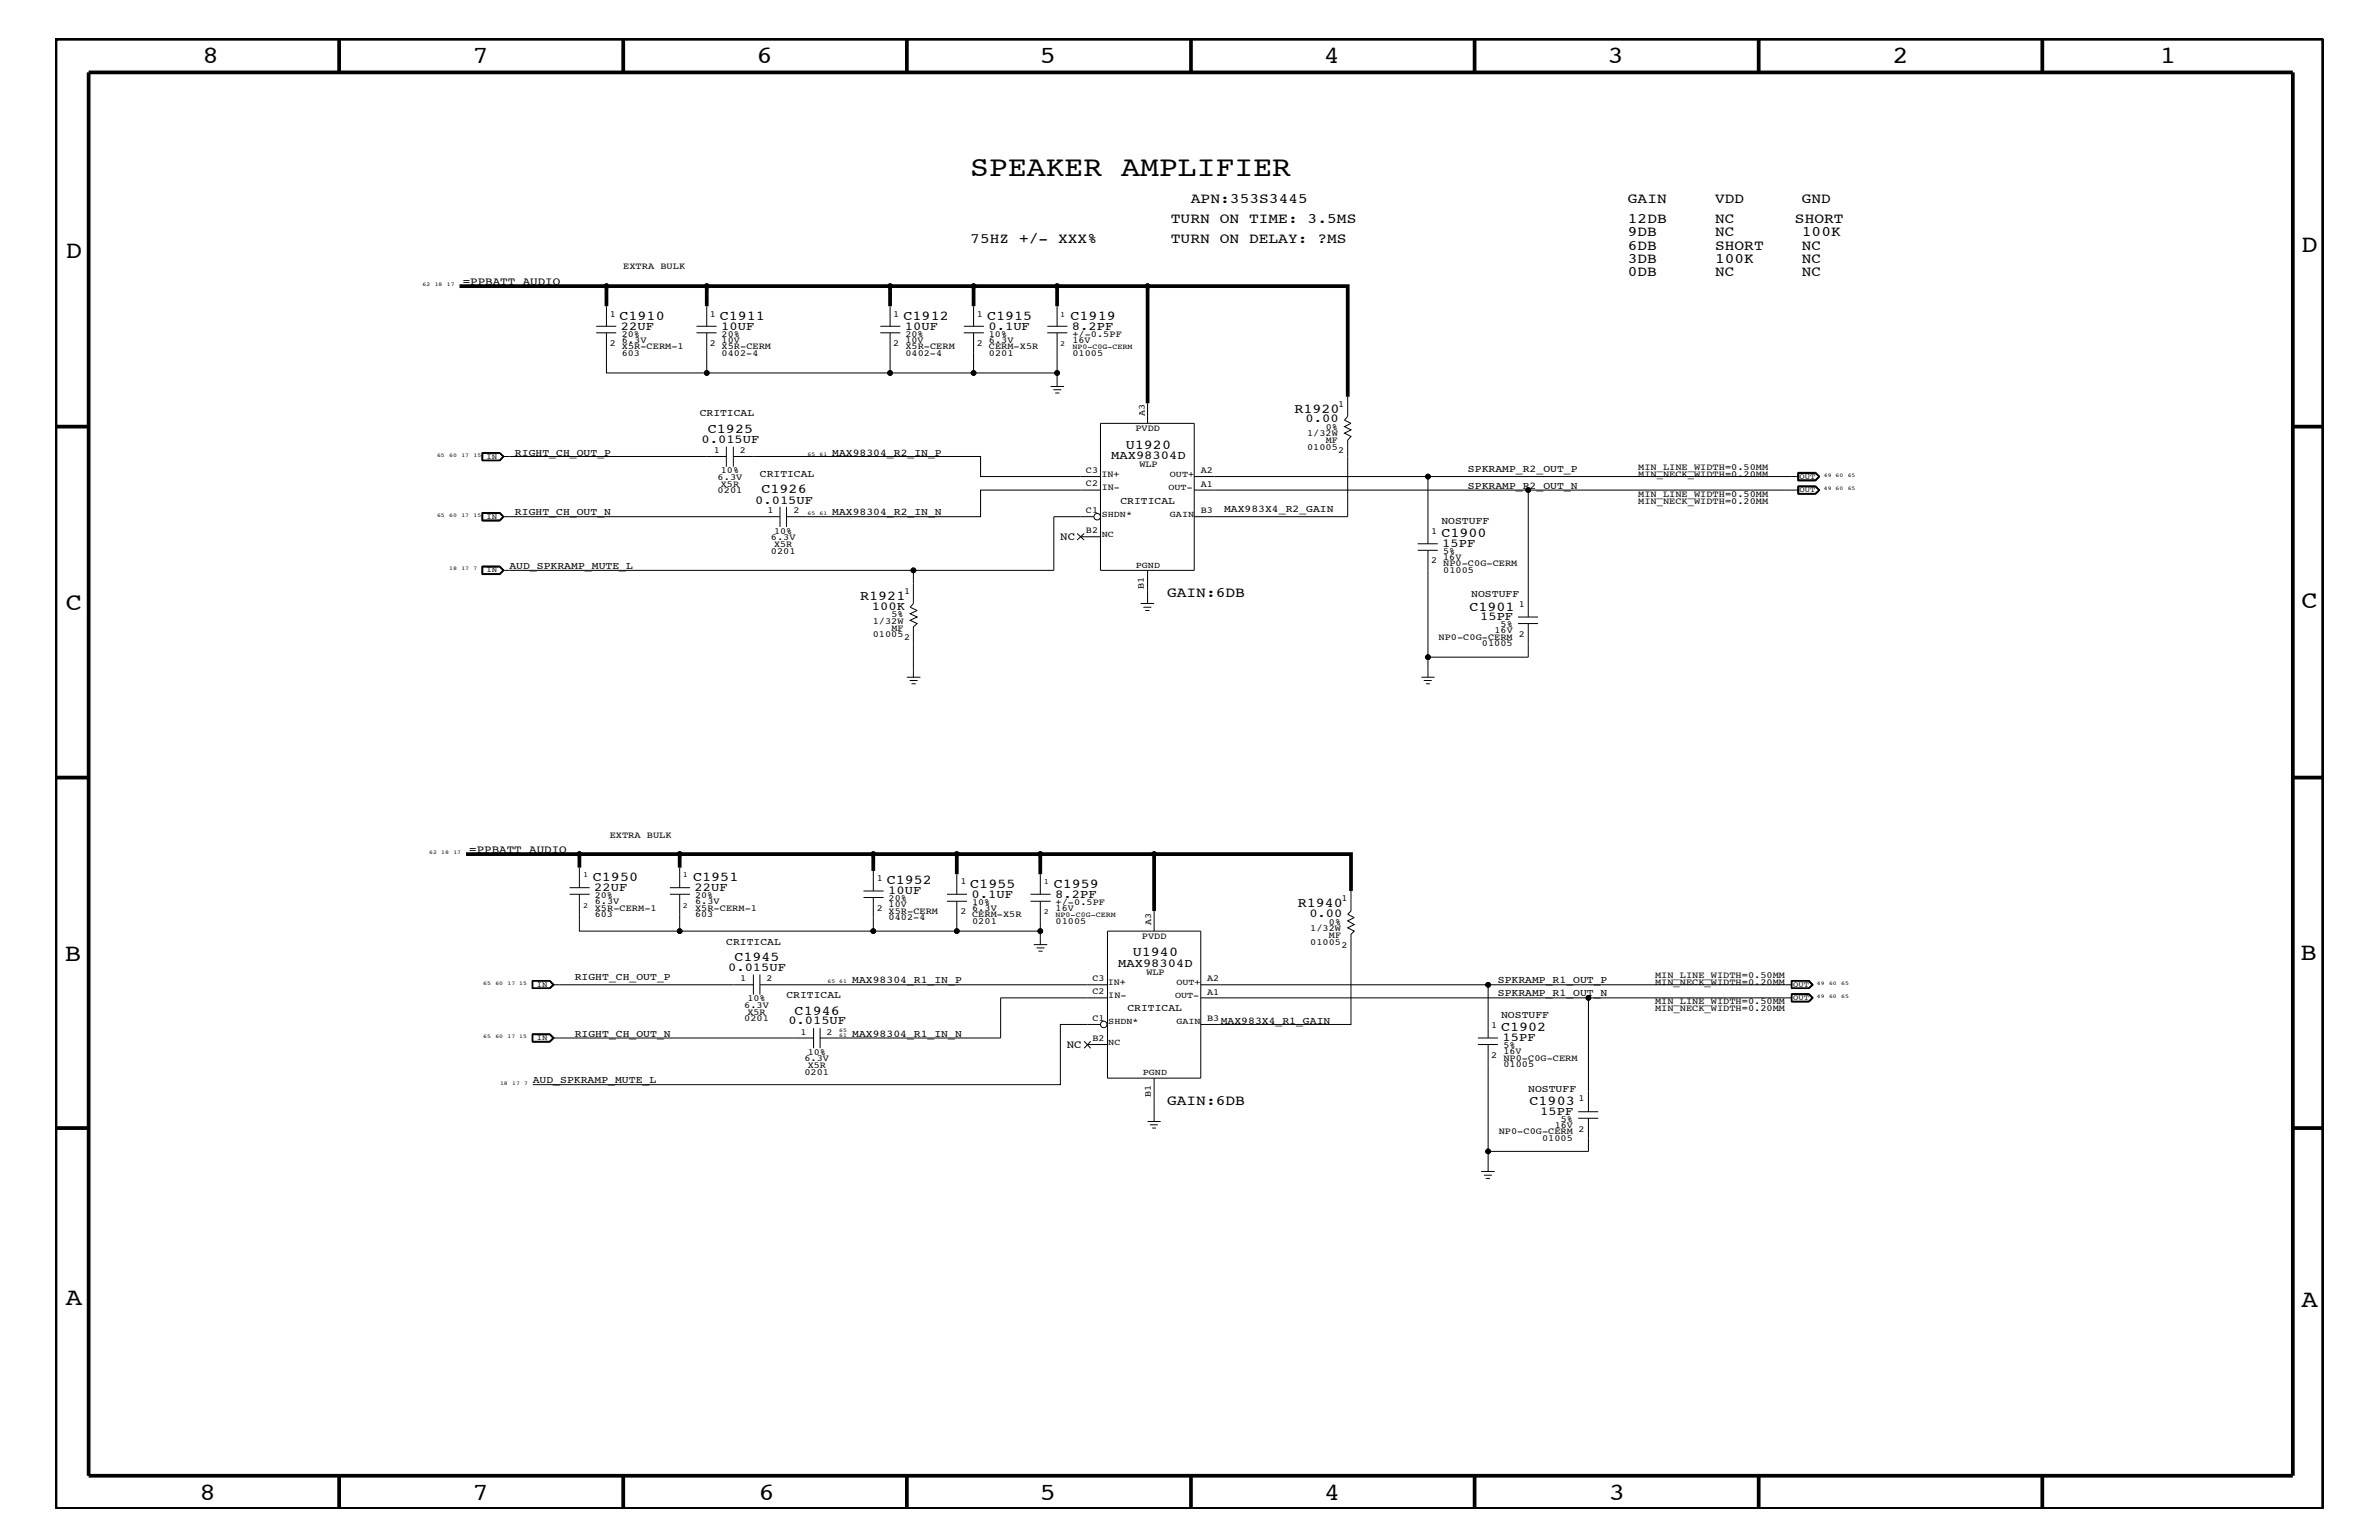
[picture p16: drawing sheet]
<svg xmlns="http://www.w3.org/2000/svg" width="432mm" height="279mm" viewBox="0 0 432 279" stroke-linecap="round" stroke-linejoin="round" font-family="sans-serif">
<defs><g id="words">
<text font-size="5.2" x="176.1" y="31.9">SPEAKER AMPLIFIER</text>
<g font-size="4.5">
<text x="36.7" y="11.5">8</text>
<text x="85.8" y="11.5">7</text>
<text x="137.3" y="11.5">6</text>
<text x="188.7" y="11.5">5</text>
<text x="240.3" y="11.5">4</text>
<text x="291.8" y="11.5">3</text>
<text x="343.5" y="11.5">2</text>
<text x="392" y="11.5">1</text>
<text x="11.9" y="46.8">D</text>
<text x="417.8" y="45.7">D</text>
<text x="11.9" y="110.6">C</text>
<text x="417.7" y="110.4">C</text>
<text x="11.8" y="174.3">B</text>
<text x="417.6" y="174.2">B</text>
<text x="11.9" y="236.7">A</text>
<text x="417.7" y="237.1">A</text>
<text x="36.2" y="272.1">8</text>
<text x="85.8" y="272.1">7</text>
<text x="137.7" y="272.1">6</text>
<text x="188.7" y="272.1">5</text>
<text x="240.4" y="272.1">4</text>
<text x="292" y="272.1">3</text>
</g>
<g font-size="2.6">
<text x="212.5" y="40.4">TURN ON TIME: 3.5MS</text>
<text x="216.2" y="36.8">APN:353S3445</text>
<text x="295.5" y="36.8">GAIN</text>
<text x="295.5" y="40.4">12DB</text>
<text x="311.3" y="36.8">VDD</text>
<text x="311.3" y="40.4">NC</text>
<text x="325.8" y="40.4">SHORT</text>
<text x="327.1" y="36.8">GND</text>
<text x="176.1" y="44.1">75HZ +/- XXX%</text>
<text x="212.5" y="44.1">TURN ON DELAY: ?MS</text>
<text x="295.5" y="47.7">3DB</text>
<text x="295.5" y="42.9">9DB</text>
<text x="295.5" y="45.3">6DB</text>
<text x="311.3" y="42.9">NC</text>
<text x="311.3" y="45.3">SHORT</text>
<text x="311.3" y="47.7">100K</text>
<text x="327.1" y="47.7">NC</text>
<text x="327.1" y="45.3">NC</text>
<text x="327.1" y="42.9">100K</text>
<text x="295.5" y="50.1">0DB</text>
<text x="311.3" y="50.2">NC</text>
<text x="327.1" y="50.1">NC</text>
<text x="211.8" y="108.3">GAIN:6DB</text>
<text x="211.8" y="200.4">GAIN:6DB</text>
</g>
<g font-size="2.5">
<text x="112.4" y="58">C1910</text>
<text x="130.6" y="58">C1911</text>
<text x="164" y="58">C1912</text>
<text x="179.2" y="58">C1915</text>
<text x="194.3" y="58">C1919</text>
<text x="234.9" y="74.9">R1920</text>
<text x="128.5" y="78.6">C1925</text>
<text x="204.3" y="81.4">U1920</text>
<text x="138.2" y="89.5">C1926</text>
<text x="261.6" y="97.4">C1900</text>
<text x="156.1" y="108.8">R1921</text>
<text x="266.7" y="110.8">C1901</text>
<text x="107.6" y="159.9">C1950</text>
<text x="125.8" y="159.9">C1951</text>
<text x="161" y="160.5">C1952</text>
<text x="176.1" y="161.1">C1955</text>
<text x="191.3" y="161.1">C1959</text>
<text x="235.5" y="164.5">R1940</text>
<text x="205.6" y="173.5">U1940</text>
<text x="133.3" y="174.4">C1945</text>
<text x="144.2" y="184.1">C1946</text>
<text x="272.5" y="187.1">C1902</text>
<text x="277.6" y="200.4">C1903</text>
</g>
<g font-size="2.2">
<text x="112.7" y="59.8">22UF</text>
<text x="130.9" y="59.8">10UF</text>
<text x="164.3" y="59.8">10UF</text>
<text x="179.4" y="59.8">0.1UF</text>
<text x="194.6" y="59.8">8.2PF</text>
<text x="237" y="76.7">0.00</text>
<text x="127.3" y="80.5">0.015UF</text>
<text x="201.7" y="83.3">MAX98304D</text>
<text x="137.1" y="91.4">0.015UF</text>
<text x="261.8" y="99.3">15PF</text>
<text x="158.2" y="110.6">100K</text>
<text x="268.6" y="112.6">15PF</text>
<text x="107.9" y="161.7">22UF</text>
<text x="126.1" y="161.7">22UF</text>
<text x="161.2" y="162.2">10UF</text>
<text x="176.4" y="162.8">0.1UF</text>
<text x="191.5" y="162.8">8.2PF</text>
<text x="237.7" y="166.4">0.00</text>
<text x="132.2" y="176.2">0.015UF</text>
<text x="202.9" y="175.5">MAX98304D</text>
<text x="143.1" y="185.9">0.015UF</text>
<text x="272.7" y="188.9">15PF</text>
<text x="279.6" y="202.3">15PF</text>
</g>
<g font-size="2">
<text x="84" y="51.7">=PPBATT_AUDIO</text>
<text x="192.4" y="98">NC</text>
<text x="85.2" y="154.7">=PPBATT_AUDIO</text>
<text x="193.6" y="190.2">NC</text>
</g>
<g font-size="1.9">
<text x="127" y="75.6">CRITICAL</text>
<text x="93.5" y="82.7">RIGHT_CH_OUT_P</text>
<text x="151" y="82.7">MAX98304_R2_IN_P</text>
<text x="137.9" y="86.5">CRITICAL</text>
<text x="266.4" y="85.6">SPKRAMP_R2_OUT_P</text>
<text x="266.4" y="88.7">SPKRAMP_R2_OUT_N</text>
<text x="93.5" y="93.5">RIGHT_CH_OUT_N</text>
<text x="151" y="93.5">MAX98304_R2_IN_N</text>
<text x="203.4" y="91.4">CRITICAL</text>
<text x="222.2" y="92.9">MAX983X4_R2_GAIN</text>
<text x="261.6" y="95">NOSTUFF</text>
<text x="92.5" y="103.2">AUD_SPKRAMP_MUTE_L</text>
<text x="267" y="108.3">NOSTUFF</text>
<text x="131.8" y="171.4">CRITICAL</text>
<text x="104.3" y="177.7">RIGHT_CH_OUT_P</text>
<text x="154.7" y="178.4">MAX98304_R1_IN_P</text>
<text x="271.9" y="178.4">SPKRAMP_R1_OUT_P</text>
<text x="142.7" y="181">CRITICAL</text>
<text x="204.6" y="183.5">CRITICAL</text>
<text x="271.9" y="180.8">SPKRAMP_R1_OUT_N</text>
<text x="272.5" y="184.7">NOSTUFF</text>
<text x="104.3" y="188.1">RIGHT_CH_OUT_N</text>
<text x="154.7" y="188.1">MAX98304_R1_IN_N</text>
<text x="96.7" y="196.5">AUD_SPKRAMP_MUTE_L</text>
<text x="277.4" y="198.1">NOSTUFF</text>
</g>
<g font-size="1.7">
<text x="113.1" y="48.9">EXTRA BULK</text>
<text x="110.7" y="57.4">1</text>
<text x="128.9" y="57.4">1</text>
<text x="162.1" y="57.4">1</text>
<text x="177.3" y="57.4">1</text>
<text x="110.7" y="62.9">2</text>
<text x="112.9" y="61.1">20%</text>
<text x="112.9" y="64.5">603</text>
<text x="112.9" y="62.2">6.3V</text>
<text x="112.9" y="63.4">X5R-CERM-1</text>
<text x="128.9" y="62.9">2</text>
<text x="131" y="63.4">X5R-CERM</text>
<text x="131" y="64.5">0402-4</text>
<text x="131" y="62.2">10V</text>
<text x="131" y="61.1">20%</text>
<text x="162.1" y="62.9">2</text>
<text x="164.3" y="63.4">X5R-CERM</text>
<text x="164.3" y="64.5">0402-4</text>
<text x="164.3" y="62.2">10V</text>
<text x="164.3" y="61.1">20%</text>
<text x="177.3" y="62.9">2</text>
<text x="179.5" y="61.1">10%</text>
<text x="179.5" y="62.2">6.3V</text>
<text x="179.5" y="63.4">CERM-X5R</text>
<text x="179.5" y="64.5">0201</text>
<text x="194.6" y="64.5">01005</text>
<text x="194.6" y="61.1">+/-0.5PF</text>
<text x="194.6" y="62.2">16V</text>
<text x="207.8" y="75.6" transform="rotate(-90 207.8 75.6)">A3</text>
<text x="242.9" y="73.8">1</text>
<text x="129.5" y="82.2">1</text>
<text x="134.3" y="82.2">2</text>
<text x="206.1" y="78.3">PVDD</text>
<text x="237.2" y="79.2">1/32W</text>
<text x="237.2" y="81.6">01005</text>
<text x="240.6" y="78">0%</text>
<text x="240.6" y="80.5">MF</text>
<text x="242.9" y="82.2">2</text>
<text x="130.3" y="87.1">6.3V</text>
<text x="130.3" y="89.5">0201</text>
<text x="130.9" y="85.9">10%</text>
<text x="130.9" y="88.3">X5R</text>
<text x="197.1" y="88.2">C2</text>
<text x="197.1" y="85.8">C3</text>
<text x="199.9" y="86.5">IN+</text>
<text x="200" y="88.9">IN-</text>
<text x="206.8" y="84.8">WLP</text>
<text x="217.9" y="88.3">A1</text>
<text x="217.9" y="85.9">A2</text>
<text x="297.3" y="85.3">MIN_LINE_WIDTH=0.50MM</text>
<text x="297.3" y="86.5">MIN_NECK_WIDTH=0.20MM</text>
<text x="139.3" y="93.2">1</text>
<text x="144" y="93.2">2</text>
<text x="197.1" y="93.1">C1</text>
<text x="217.9" y="93.2">B3</text>
<text x="297.3" y="90.1">MIN_LINE_WIDTH=0.50MM</text>
<text x="297.3" y="91.4">MIN_NECK_WIDTH=0.20MM</text>
<text x="139.9" y="100.4">0201</text>
<text x="139.9" y="98">6.3V</text>
<text x="140.5" y="99.3">X5R</text>
<text x="140.5" y="96.8">10%</text>
<text x="197.1" y="96.7">B2</text>
<text x="259.8" y="96.8">1</text>
<text x="262" y="101.5">16V</text>
<text x="262" y="100.4">5%</text>
<text x="164.1" y="107.7">1</text>
<text x="207.6" y="106.9" transform="rotate(-90 207.6 106.9)">B1</text>
<text x="259.8" y="102.2">2</text>
<text x="262" y="102.7">NP0-C0G-CERM</text>
<text x="262" y="104">01005</text>
<text x="158.4" y="113.1">1/32W</text>
<text x="161.8" y="112">5%</text>
<text x="272.4" y="113.7">5%</text>
<text x="275.7" y="110.2">1</text>
<text x="158.4" y="115.6">01005</text>
<text x="161.8" y="114.4">MF</text>
<text x="164.1" y="116.2">2</text>
<text x="261.1" y="116.1">NP0-C0G-CERM</text>
<text x="269" y="117.3">01005</text>
<text x="271.3" y="114.8">16V</text>
<text x="275.7" y="115.6">2</text>
<text x="110.7" y="152">EXTRA BULK</text>
<text x="159.2" y="159.9">1</text>
<text x="174.3" y="160.5">1</text>
<text x="107.9" y="165.2">X5R-CERM-1</text>
<text x="108" y="166.4">603</text>
<text x="108" y="162.8">20%</text>
<text x="108" y="163.9">6.3V</text>
<text x="126.2" y="165.2">X5R-CERM-1</text>
<text x="126.2" y="166.4">603</text>
<text x="126.2" y="162.8">20%</text>
<text x="126.2" y="163.9">6.3V</text>
<text x="159.2" y="165.3">2</text>
<text x="161.3" y="165.8">X5R-CERM</text>
<text x="161.3" y="163.5">20%</text>
<text x="161.3" y="164.5">10V</text>
<text x="161.3" y="167">0402-4</text>
<text x="174.3" y="165.9">2</text>
<text x="176.4" y="164.1">10%</text>
<text x="176.4" y="165.2">6.3V</text>
<text x="176.4" y="166.4">CERM-X5R</text>
<text x="176.4" y="167.6">0201</text>
<text x="191.6" y="165.2">16V</text>
<text x="191.6" y="167.6">01005</text>
<text x="191.6" y="164.1">+/-0.5PF</text>
<text x="209" y="167.8" transform="rotate(-90 209 167.8)">A3</text>
<text x="241.2" y="167.8">0%</text>
<text x="243.5" y="163.5">1</text>
<text x="207.3" y="170.4">PVDD</text>
<text x="237.8" y="168.9">1/32W</text>
<text x="237.8" y="171.4">01005</text>
<text x="241.2" y="170.1">MF</text>
<text x="243.5" y="172">2</text>
<text x="134.4" y="178">1</text>
<text x="139.1" y="178">2</text>
<text x="198.3" y="177.9">C3</text>
<text x="201.1" y="178.7">IN+</text>
<text x="208.1" y="176.9">WLP</text>
<text x="219.1" y="178">A2</text>
<text x="300.4" y="178.7">MIN_NECK_WIDTH=0.20MM</text>
<text x="300.4" y="177.4">MIN_LINE_WIDTH=0.50MM</text>
<text x="135.1" y="185.3">0201</text>
<text x="135.1" y="182.9">6.3V</text>
<text x="135.7" y="184.1">X5R</text>
<text x="135.7" y="181.6">10%</text>
<text x="198.3" y="185.2">C1</text>
<text x="198.3" y="180.4">C2</text>
<text x="201.2" y="181">IN-</text>
<text x="219.1" y="185.3">B3MAX983X4_R1_GAIN</text>
<text x="219.1" y="180.5">A1</text>
<text x="300.4" y="182.2">MIN_LINE_WIDTH=0.50MM</text>
<text x="300.4" y="183.5">MIN_NECK_WIDTH=0.20MM</text>
<text x="145.3" y="187.7">1</text>
<text x="146.6" y="191.4">10%</text>
<text x="150" y="187.7">2</text>
<text x="198.3" y="188.8">B2</text>
<text x="270.7" y="186.5">1</text>
<text x="270.7" y="192">2</text>
<text x="272.9" y="191.2">16V</text>
<text x="272.9" y="190.2">5%</text>
<text x="146" y="195">0201</text>
<text x="146" y="192.6">6.3V</text>
<text x="146.6" y="193.7">X5R</text>
<text x="272.9" y="193.7">01005</text>
<text x="272.9" y="192.5">NP0-C0G-CERM</text>
<text x="208.9" y="199" transform="rotate(-90 208.9 199)">B1</text>
<text x="283.3" y="203.5">5%</text>
<text x="286.5" y="199.8">1</text>
<text x="272" y="205.8">NP0-C0G-CERM 2</text>
<text x="279.9" y="207">01005</text>
<text x="282.2" y="204.6">16V</text>
</g>
<g font-size="1.6">
<text x="212.1" y="88.9">OUT-</text>
<text x="212.3" y="86.5">OUT+</text>
<text x="200" y="93.8">SHDN*</text>
<text x="212.3" y="93.8">GAIN</text>
<text x="200" y="97.4">NC</text>
<text x="206.2" y="103">PGND</text>
<text x="213.5" y="178.7">OUT+</text>
<text x="201.2" y="185.9">SHDN*</text>
<text x="213.3" y="181">OUT-</text>
<text x="213.5" y="185.9">GAIN</text>
<text x="201.2" y="189.5">NC</text>
<text x="207.4" y="195.1">PGND</text>
</g>
<g font-size="1.4">
<text x="192.4" y="57.4">1</text>
<text x="192.4" y="62.9">2</text>
<text x="194.6" y="63.4">NP0-C0G-CERM</text>
<text x="88.3" y="83.3">IN</text>
<text x="326.6" y="86.9">OUT</text>
<text x="326.6" y="89.3">OUT</text>
<text x="88.3" y="94.2">IN</text>
<text x="88.3" y="103.8">IN</text>
<text x="105.8" y="159.2">1</text>
<text x="124" y="159.2">1</text>
<text x="189.5" y="160.5">1</text>
<text x="105.8" y="164.7">2</text>
<text x="124" y="164.7">2</text>
<text x="189.5" y="165.9">2</text>
<text x="191.6" y="166.4">NP0-C0G-CERM</text>
<text x="97.5" y="179">IN</text>
<text x="325.5" y="179">OUT</text>
<text x="325.5" y="181.4">OUT</text>
<text x="97.5" y="188.7">IN</text>
</g>
<g font-size="1">
<text x="76.7" y="51.9">62</text>
<text x="78.9" y="51.9">18</text>
<text x="81.1" y="51.9">17</text>
<text x="79.3" y="82.8">65</text>
<text x="81.5" y="82.8">60</text>
<text x="83.7" y="82.8">17</text>
<text x="85.9" y="82.8">15</text>
<text x="146.6" y="82.7">65</text>
<text x="148.8" y="82.7">61</text>
<text x="331" y="86.5">49 60</text>
<text x="331" y="88.9">49 60</text>
<text x="335.4" y="88.9">65</text>
<text x="335.4" y="86.5">65</text>
<text x="79.3" y="93.8">65</text>
<text x="81.5" y="93.8">60</text>
<text x="83.7" y="93.8">17</text>
<text x="85.9" y="93.8">15</text>
<text x="146.6" y="93.5">65</text>
<text x="148.8" y="93.5">61</text>
<text x="81.5" y="103.5">18</text>
<text x="83.7" y="103.5">17</text>
<text x="85.9" y="103.5">7</text>
<text x="77.9" y="155">62</text>
<text x="80.1" y="155">18</text>
<text x="82.3" y="155">17</text>
<text x="87.7" y="178.7">65</text>
<text x="89.9" y="178.7">60</text>
<text x="92.1" y="178.7">17 15</text>
<text x="150.2" y="178.4">65 61</text>
<text x="329.8" y="178.7">49</text>
<text x="332" y="178.7">60</text>
<text x="334.2" y="178.7">65</text>
<text x="329.8" y="181">49</text>
<text x="332" y="181">60</text>
<text x="334.2" y="181">65</text>
<text x="87.7" y="188.3">65</text>
<text x="89.9" y="188.3">60</text>
<text x="92.1" y="188.3">17 15</text>
<text x="152.3" y="188.1">61</text>
<text x="152.3" y="187.2">65</text>
<text x="90.8" y="196.8">18</text>
<text x="93" y="196.8">17</text>
<text x="95.2" y="196.8">7</text>
</g>
</g></defs>
<g fill="none" stroke="#000" stroke-width=".18">
<path d="M108.2 59.2h3.7M110.1 55.6v3.6M126.4 59.2h3.7M128.3 55.6v3.6M159.8 59.2h3.6M161.6 55.6v3.6M174.9 59.2h3.7M176.7 55.6v3.6M190.1 59.2h3.6M191.9 55.6v3.6M108.2 60.4h3.7M110.1 60.4v7.3h18.2v-7.3"/>
<path d="M126.4 60.4h3.7M128.3 67.7h33.3M159.8 60.4h3.6M161.6 60.4v7.3h15.1v-7.3M174.9 60.4h3.7M190.1 60.4h3.6M190.7 70.1h2.4M191.2 70.7h1.4M191.5 71.3h.8M191.9 60.4v7.3h-15.2M191.9 67.7v2.4M199.7 76.8h17.1v26.7h-17.1z"/>
<path d="M208.3 73.2v3.6M244.6 72v3.5l-.6 .7 1.2 .6-1.2 .6 1.2 .6-1.2 .6 1.2 .6-.6 .7v13.8h-27.8M87.5 82.1h3.3l.6 .7-.6 .8h-3.3zM87.5 93h3.3l.6 .7-.6 .8h-3.3zM87.6 82.1v1.5M87.6 83.5h3.1M87.6 93.2h3.1M87.6 82.2h3.1M87.6 93.2v1.1h3.1l.6-.6M87.6 82.2v1.3M90.7 82.1l.7 .7M90.7 93.2l.6 .5"/>
<path d="M90.7 82.2l.6 .6M90.7 93.2l.7 .5-.7 .7h-3.1M90.7 82.2l.7 .6-.7 .7M91.3 93.7h50.3M91.3 82.8h40.5M91.3 82.8l-.6 .7M91.4 93.7l-.7-.6h-3.1v1.4M91.4 93.7l-.7 .8M91.4 82.8l-.7 .8M131.8 81v3.7M133.1 81v3.7M133.1 82.8h44.9v3.7h21.7"/>
<path d="M141.6 92v3.6M142.8 92v3.6M195.5 96.8l1.3 1.2M196.1 97.4h3.6M196.8 96.8l-1.3 1.2M198.6 93.7h-7.3v9.8h-25.5v6l-.6 .7 1.3 .6-1.3 .6 1.3 .5-1.3 .6 1.3 .6-.7 .6v9.2M199.7 88.9h-21.7v4.8h-35.2M216.8 88.9h60.6v23M216.8 86.5h42.4v12.2M257.3 99.8h3.7M257.3 98.7h3.7M259.2 99.8v19.4h18.2v-6.1"/>
<path d="M259.2 86.5h67.3M277.4 88.9h49.1M326.3 85.7h3.2l.8 .8-.8 .7h-3.2zM326.3 88.2h3.2l.8 .7-.8 .8h-3.2zM326.3 89.6h3.2M326.3 85.8h3.2M326.3 88.2h3.2M326.4 85.9h3.1l.6 .6-.6 .6h-3.1zM326.4 88.2v1.4M326.5 85.9v1.2h3l.6-.6M326.5 88.3h3l.6 .6-.6 .6h-3zM329.5 85.9l.6 .6"/>
<path d="M329.5 85.8l.7 .7-.7 .7M329.5 88.2l.7 .7-.7 .7M329.5 88.2l.6 .7M330.1 88.9l-.6 .7M87.5 102.7h3.3l.6 .8-.6 .7h-3.3zM87.6 102.7v1.5h3.1M87.6 102.8h3.1l.7 .7-.7 .7M87.6 102.9h3.1l.6 .6-.6 .6h-3.1zM90.7 102.7l.7 .8M91.3 103.5h74.5M91.4 103.5l-.7 .7M207 109.5h2.5"/>
<path d="M207.5 110.2h1.5M207.9 110.8h.7M208.3 103.5v6M259.2 119.2v3.7M275.5 111.9h3.7M275.5 113.1h3.7M164.6 122.9h2.5M165.1 123.5h1.4M165.4 124.1h.8M258 122.9h2.4M258.4 123.5h1.5M258.8 124.1h.7"/>
<path d="M105.2 157.4v3.7M123.4 157.4v3.7M158.5 158v3.6M173.7 158.6v3.6M188.8 158.6v3.6M99.7 178l.6 .7M99.7 178l.7 .7-.7 .6M99.7 178h-3v1.3h3M99.8 177.9l.8 .8-.8 .6M99.8 177.9l.7 .8-.7 .6M99.8 177.9h-3.2v1.4h3.2M100.3 178.7l-.6 .6"/>
<path d="M100.3 178.7h36.4M103.4 161.1h3.6M103.4 162.2h3.6M105.2 162.2v6.7h18.2v-6.7M121.6 161.1h3.6M121.6 162.2h3.6M136.7 176.8v3.6M137.9 176.8v3.6M137.9 178.7h63.1M156.7 161.6h3.7M156.7 162.8h3.7M158.5 162.8v6.1h-35.1"/>
<path d="M171.9 163.5h3.6M171.9 162.2h3.6M173.7 163.5v5.4h-15.2M173.7 168.9h15.1v2.5M187 162.2h3.7M187 163.5h3.7M187.6 171.4h2.5M188.1 172h1.5M188.5 172.6h.7M188.8 163.5v5.4M201 168.9h16.9v26.7h-16.9zM209.5 165.3v3.6"/>
<path d="M217.9 178.7h52.2v9.6M245.2 161.6v3.7l-.6 .6 1.2 .6-1.2 .6 1.2 .6-1.2 .6 1.2 .6-.6 .6v16.4h-27.3M270.1 178.7h55.1M328.3 178l.7 .7-.7 .6M328.3 178l.6 .7-.6 .6M328.3 178h-3.1v1.3h3.1M328.4 177.9l.7 .8-.7 .6M328.4 177.9l.6 .8-.6 .6M328.4 177.9h-3.3v1.4h3.3M96.6 187.6h3.2l.7 .7-.7 .7h-3.2M96.6 187.6h3.2l.8 .7-.8 .8h-3.2zM96.7 187.7h3l.6 .6"/>
<path d="M96.7 187.6v1.4M99.7 187.6l.7 .7-.7 .7M100.3 188.3l-.6 .6h-3M100.3 188.3h47.4M147.7 186.5v3.7M148.9 186.5v3.7M196.8 188.9l1.2 1.3M197.4 189.5h3.6M198 188.9l-1.2 1.3M199.7 185.9h-7.2v10.9h-95.8M201 181h-19.4v7.3h-32.7M209.5 195.6v7.9"/>
<path d="M217.9 181h70.4v20.7M268.2 188.3h3.7M268.2 189.5h3.7M270.1 189.5v19.4M288.3 181h36.9M325.1 180.3h3.3l.7 .7-.7 .8h-3.3zM325.1 180.4h3.3l.6 .6-.6 .7h-3.3M325.2 180.4v1.3M325.2 180.4h3.1l.6 .6-.6 .6h-3.1M328.3 180.4l.7 .6-.7 .7M208.3 203.5h2.4M208.7 204.1h1.5"/>
<path d="M209.1 204.7h.7M268.8 212.5h2.5M269.3 213.2h1.5M269.7 213.8h.7M286.4 201.7h3.7M286.4 202.9h3.7M288.3 202.9v6h-18.2v3.6"/>
<circle cx="110.1" cy="51.9" r=".42"/>
<circle cx="128.3" cy="51.9" r=".42"/>
<circle cx="161.6" cy="51.9" r=".42"/>
<circle cx="176.7" cy="51.9" r=".42"/>
<circle cx="191.9" cy="51.9" r=".42"/>
<circle cx="208.3" cy="51.9" r=".42"/>
<circle cx="128.3" cy="67.7" r=".42"/>
<circle cx="161.6" cy="67.7" r=".42"/>
<circle cx="176.7" cy="67.7" r=".42"/>
<circle cx="191.9" cy="67.7" r=".42"/>
<circle cx="199.1" cy="93.7" r=".59"/>
<circle cx="259.2" cy="86.5" r=".42"/>
<circle cx="277.4" cy="88.9" r=".42"/>
<circle cx="165.8" cy="103.5" r=".42"/>
<circle cx="259.2" cy="119.2" r=".42"/>
<circle cx="105.2" cy="155" r=".42"/>
<circle cx="123.4" cy="155" r=".42"/>
<circle cx="158.5" cy="155" r=".42"/>
<circle cx="173.7" cy="155" r=".42"/>
<circle cx="188.8" cy="155" r=".42"/>
<circle cx="209.5" cy="155" r=".42"/>
<circle cx="123.4" cy="168.9" r=".42"/>
<circle cx="158.5" cy="168.9" r=".42"/>
<circle cx="173.7" cy="168.9" r=".42"/>
<circle cx="188.8" cy="168.9" r=".42"/>
<circle cx="270.1" cy="178.7" r=".42"/>
<circle cx="200.3" cy="185.9" r=".59"/>
<circle cx="288.3" cy="181" r=".42"/>
<circle cx="270.1" cy="208.9" r=".42"/>
</g>
<g fill="none" stroke="#000" stroke-width=".68" stroke-linecap="butt">
<path d="M10.1 7h411.6v266.8h-411.6zM16.1 13.1h400.1v254.6h-400.1zM61.6 7v6.1M113.1 7v6.1M164.6 7v6.1M216.2 7v6.1M267.6 7v6.1M319.2 7v6.1M370.7 7v6.1M83.4 51.9h26.7M110.1 55.6v-3.7h51.5v3.7M128.3 51.9v3.7"/>
<path d="M161.6 51.9h15.1M176.7 51.9h15.2v3.7M176.7 51.9v3.7M191.9 51.9h16.4v21.3M208.3 51.9h36.3v20.1M10.1 77.4h6M416.2 77.4h5.5M10.1 141.1h6M84.6 155h20.6v2.4M105.2 155h18.2v2.4M123.4 155h35.1v3M158.5 155h15.2v3.6"/>
<path d="M173.7 155h35.8M188.8 155v3.6M416.2 141.1h5.5M245.2 161.6v-6.6h-35.7v10.3M10.1 204.7h6M416.2 204.7h5.5M61.6 267.7v6.1M113.1 267.7v6.1M164.6 267.7v6.1M216.2 268v5.8M267.6 267.7v6.1M319.2 267.7v6.1"/>
<path d="M370.7 267.7v6.1"/>
</g>
<g fill="#000">
<circle cx="110.1" cy="51.9" r=".42"/>
<circle cx="128.3" cy="51.9" r=".42"/>
<circle cx="161.5" cy="51.9" r=".42"/>
<circle cx="176.7" cy="51.9" r=".42"/>
<circle cx="191.9" cy="51.9" r=".42"/>
<circle cx="208.3" cy="51.9" r=".42"/>
<circle cx="128.3" cy="67.7" r=".42"/>
<circle cx="161.5" cy="67.7" r=".42"/>
<circle cx="176.7" cy="67.7" r=".42"/>
<circle cx="191.9" cy="67.7" r=".42"/>
<circle cx="259.2" cy="86.5" r=".42"/>
<circle cx="277.4" cy="88.9" r=".42"/>
<circle cx="165.8" cy="103.5" r=".42"/>
<circle cx="259.2" cy="119.2" r=".42"/>
<circle cx="105.2" cy="155" r=".42"/>
<circle cx="123.4" cy="155" r=".42"/>
<circle cx="158.5" cy="155" r=".42"/>
<circle cx="173.7" cy="155" r=".42"/>
<circle cx="188.8" cy="155" r=".42"/>
<circle cx="209.5" cy="155" r=".42"/>
<circle cx="123.4" cy="168.9" r=".42"/>
<circle cx="158.5" cy="168.9" r=".42"/>
<circle cx="173.7" cy="168.9" r=".42"/>
<circle cx="188.8" cy="168.9" r=".42"/>
<circle cx="270.1" cy="178.7" r=".42"/>
<circle cx="288.3" cy="181" r=".42"/>
<circle cx="270.1" cy="208.9" r=".42"/>
</g>
<use href="#words"/>
</svg>
